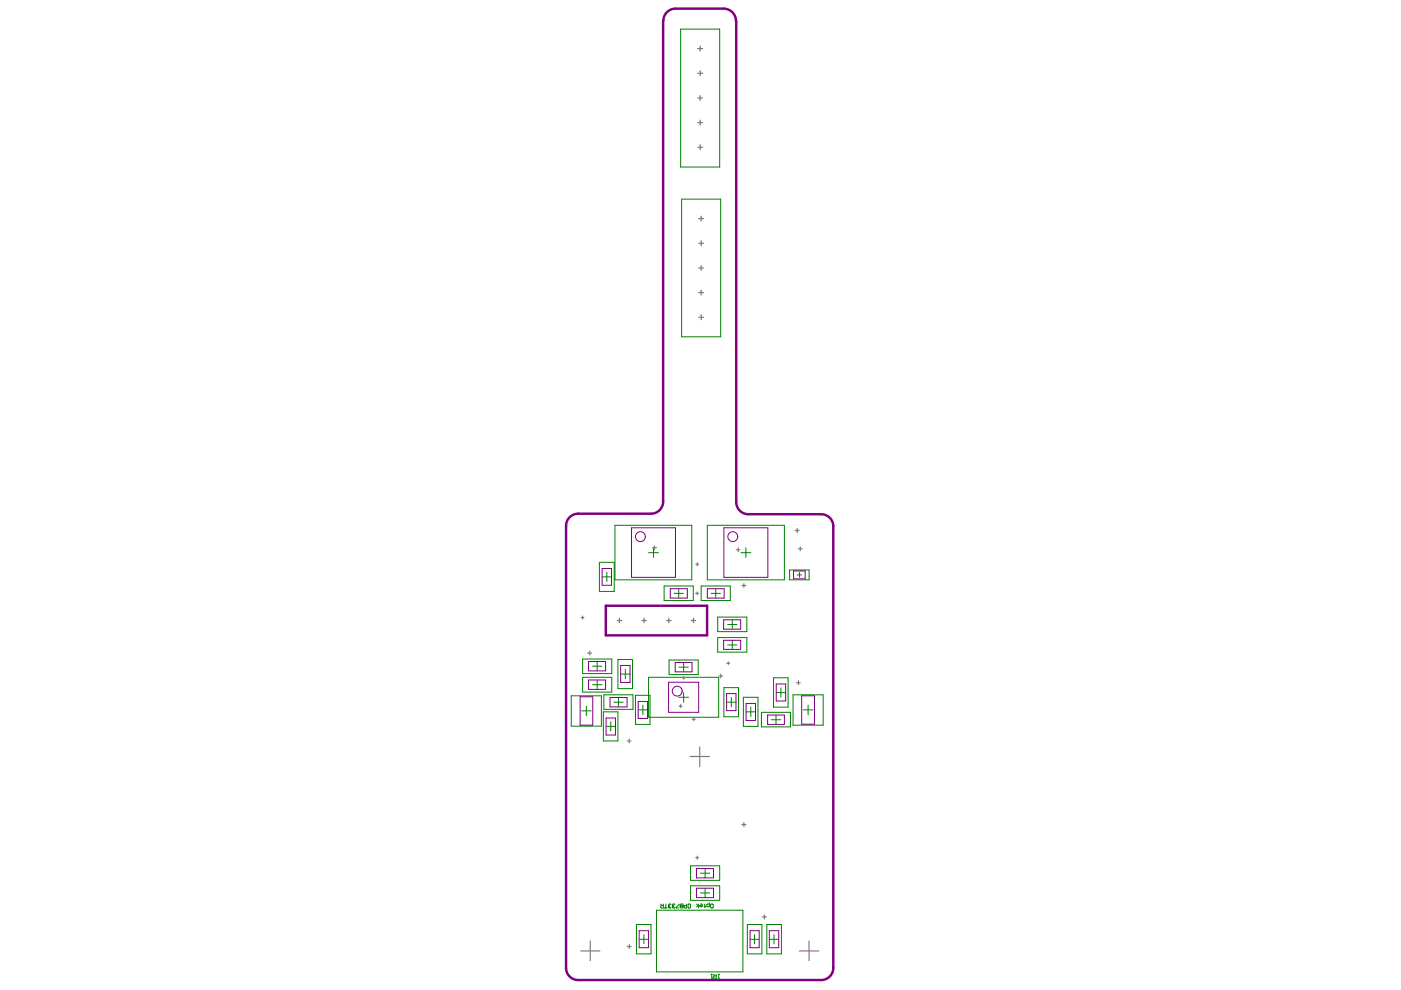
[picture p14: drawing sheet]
<svg xmlns="http://www.w3.org/2000/svg" width="297mm" height="210mm" viewBox="0 0 297 210" stroke-linecap="round" stroke-linejoin="round" font-family="sans-serif">
<g fill="none" stroke="#008000" stroke-width=".21">
<path d="M144.3 6.2h8.3v29.2h-8.3zM144.5 42.2h8.3v29.2h-8.3zM127.1 119.2h3.1v6.2h-3.1zM130.4 111.4h16.3v11.5h-16.3zM137.5 117.2h2.1M138.6 116.1v2.1M150 111.4h16.3v11.5h-16.3zM157.1 117.2h2.1M158.1 116.1v2.1M123.5 139.7h6.2v3.1h-6.2zM127.7 122.3h2M128.7 121.3v2"/>
<path d="M131 139.8h3.1v6.2h-3.1zM140.8 124.2h6.2v3.1h-6.2zM141.9 139.9h6.1v3.1h-6.1zM142.9 125.8h2M143.9 124.8v2M148.7 124.2h6.1v3.1h-6.1zM150.8 125.8h1.9M151.7 124.8v2M152.2 130.8h6.1v3.1h-6.1zM152.2 135.2h6.1v3.1h-6.1zM154.3 136.7h2M154.3 132.4h2"/>
<path d="M155.3 131.4v2M155.3 135.8v1.9M167.4 120.8h4.1v2.1h-4.1zM169 121.9h1M169.5 121.4v1M121.1 147.5h6.4v6.5h-6.4zM123.3 150.7h2.1M123.5 143.6h6.2v3.1h-6.2zM124.3 149.7v2.1M125.6 145.2h2M125.6 141.2h2M126.6 140.3v1.9"/>
<path d="M126.6 144.2v2M127.9 150.9h3.1v6.2h-3.1zM128 147.3h6.2v3.1h-6.2zM128.5 154h2M129.5 153v2M130.1 148.9h2M131.1 147.9v2M131.6 142.9h2M132.6 141.9v2M134.7 147.4h3.1v6.2h-3.1zM135.3 150.5h2M136.3 149.5v2"/>
<path d="M137.5 143.6h14.9v8.5h-14.9zM143.9 147.8h2.1M143.9 141.5h2M144.9 140.5v2M144.9 146.8v2.1M153.5 145.8h3.1v6.2h-3.1zM154.1 148.9h1.9M155 147.9v2M157.6 147.8h3.1v6.2h-3.1zM158.2 150.9h2M159.2 149.9v2M161.4 151h6.2v3.1h-6.2z"/>
<path d="M163.5 152.6h2M164 143.7h3.1v6.2h-3.1zM164.5 151.6v2M164.6 146.8h2M165.6 145.9v1.9M168.1 147.3h6.4v6.5h-6.4zM170.3 150.5h2.1M171.3 149.5v2.1M134.9 196h3.1v6.2h-3.1zM135.5 199.2h2M136.5 198.2v1.9M139.2 193h18.3v13.1h-18.3z"/>
<path d="M140.1 191.7l.3 .3M140.6 191.7v.8h-.4l-.1-.1 .1-.4h.4M140.9 192.5h.6M141.2 191.7v.8M141.7 192.3h.1M141.7 192.3l.2 .2 .4-.1M141.9 192.1h.1M141.9 192.1l-.2 .2M142.3 191.8l-.4-.1-.2 .1 .2 .3M142.6 192.3h.1M142.6 192.3l.1 .2h.3l.1-.1M142.7 192.1h.1"/>
<path d="M142.7 192.1l-.1 .2M143.1 191.8l-.1-.1h-.3v.4M143.9 191.7l-.5 .7v.1h.5M144.2 191.8l.2-.1h.4v.8h-.4l-.2-.1 .2-.3zM144.4 192.1h.4M144.8 192.1h.1M145.6 191.7v.8l-.6-.1v-.3l.6-.1M146 191.7h.3l.1 .1-.1 .7h-.3l-.1-.1zM146.4 183.6h6.2v3.1h-6.2zM146.4 187.8h6.2v3.1h-6.2zM147.7 191.7l.4 .3-.4 .3M148.1 191.7v.8"/>
<path d="M148.5 189.3h2M148.5 185.1h2M148.5 191.7l.4 .1-.1 .5h-.3l-.2-.3h.6M149.3 192.3h.3M149.3 191.7l.1 .1v.6M149.5 184.1v2M149.5 188.3v2M150.4 191.4v.9h-.4v-.6h.4M150.6 191.8l.2-.1 .4 .1v.6l-.1 .1-.5-.1zM158.5 196h3v6.2h-3zM159 199.2h2M160 198.2v1.9"/>
<path d="M162.6 196h3.1v6.2h-3.1zM163.1 199.2h2M164.1 198.2v1.9M150.8 206.6h.2M150.9 207.4h.1M150.9 206.6v.8M151 207.3l-.1 .1M151.3 206.6l.3 .3M151.9 206.6v.8h-.5l-.1-.1 .1-.4h.5M152.3 207.4h.2M152.3 206.6h.2M152.4 206.6v.8"/>
</g>
<g fill="none" stroke="#800080" stroke-width=".21">
<path d="M133.9 111.9h9.3v10.5h-9.3zM153.5 111.9h9.3v10.5h-9.3zM127.7 120.5h2v3.6h-2zM142.1 124.8h3.6v2h-3.6zM150 124.8h3.5v2h-3.5zM153.4 131.4h3.6v2h-3.6zM153.4 135.8h3.6v1.9h-3.6zM168.2 121.1h2.5v1.6h-2.5zM123 147.7h2.7v6.1h-2.7zM124.8 140.3h3.6v1.9h-3.6zM124.8 144.2h3.6v2h-3.6zM128.5 152.2h2v3.6h-2z"/>
<path d="M129.3 147.9h3.7v2h-3.7zM131.6 141.1h2v3.6h-2zM135.3 148.7h2v3.6h-2zM141.7 144.6h6.4v6.4h-6.4zM143.2 140.5h3.5v2h-3.5zM154.1 147.1h1.9v3.6h-1.9zM158.2 149.1h2v3.7h-2zM162.7 151.6h3.6v2h-3.6zM164.6 145h2v3.6h-2zM170 147.5h2.7v6h-2.7zM135.5 197.3h2v3.6h-2zM147.7 184.1h3.6v2h-3.6z"/>
<path d="M147.7 188.3h3.6v2h-3.6zM159 197.3h2v3.6h-2zM163.1 197.3h2v3.6h-2z"/>
<circle cx="135.8" cy="113.8" r="1.05"/>
<circle cx="155.4" cy="113.8" r="1.05"/>
<circle cx="143.6" cy="146.5" r="1.05"/>
</g>
<path d="M156 4.5a2.62 2.62 0 0 0-2.5-2.7h-10.3a2.65 2.65 0 0 0-2.6 2.6v102a2.56 2.56 0 0 1-2.6 2.5h-15.4a2.56 2.56 0 0 0-2.6 2.6v93.7a2.56 2.56 0 0 0 2.6 2.6h51.5a2.56 2.56 0 0 0 2.6-2.6v-93.6a2.56 2.56 0 0 0-2.6-2.6h-15.4a2.56 2.56 0 0 1-2.6-2.5v-102M128.4 128.4h21.5v6.3h-21.5z" fill="none" stroke="#800080" stroke-width=".52"/>
<g fill="none" stroke="#808080" stroke-width=".26">
<path d="M147.9 10.3h1.1M147.9 15.5h1.1M148.5 9.8v1M148.5 15v1.1M147.9 20.8h1.1M147.9 31.2h1.1M147.9 26h1.1M148.5 20.2v1.1M148.5 25.5v1M148.5 30.7v1.1M148.1 56.8h1.1M148.1 46.4h1.1"/>
<path d="M148.1 51.6h1.1M148.7 45.8v1.1M148.7 51.1v1M148.7 56.3v1M148.1 62h1.1M148.1 67.3h1.1M148.7 61.5v1.1M148.7 66.8v1M138.3 116.1h.9M138.8 115.7v.9M147.5 119.6h.6M147.8 119.3v.7"/>
<path d="M156.1 116.6h.8M156.5 116.1v.9M168.6 112.5h.8M169 112.1v.8M169.3 116.3h.8M169.7 115.9v.9M123.2 130.9h.6M123.5 130.6v.7M124.6 138.5h.9M125 138.1v.8M130.9 131.6h.9M131.3 131.1v.9"/>
<path d="M136.1 131.6h.9M136.6 131.1v.9M141.3 131.6h1M141.8 131.1v.9M146.6 131.6h.9M147 131.1v.9M147.5 125.8h.6M147.8 125.5v.6M157.3 124.1h.8M157.7 123.8v.8M133 157.1h.8M133.4 156.7v.8"/>
<path d="M144 149.7h.6M144.3 149.4v.6M144.6 143.7h.7M144.9 143.4v.6M146.8 152.5h.6M147.1 152.2v.6M148.3 158.4v4.1M152.4 143.3h.8M152.8 142.9v.8M154.1 140.6h.6M154.4 140.3v.6M168.9 144.8h.8"/>
<path d="M169.3 144.3v.9M146.3 160.4h4.1M157.3 174.8h.8M157.7 174.4v.9M125.1 199.5v4.2M147.5 181.8h.6M147.8 181.5v.7M161.6 194.4h.9M162.1 194v.8M171.5 199.5v4.2M123.1 201.6h4.1M133 200.7h.8"/>
<path d="M133.4 200.3v.8M169.5 201.6h4.1"/>
</g>
</svg>
